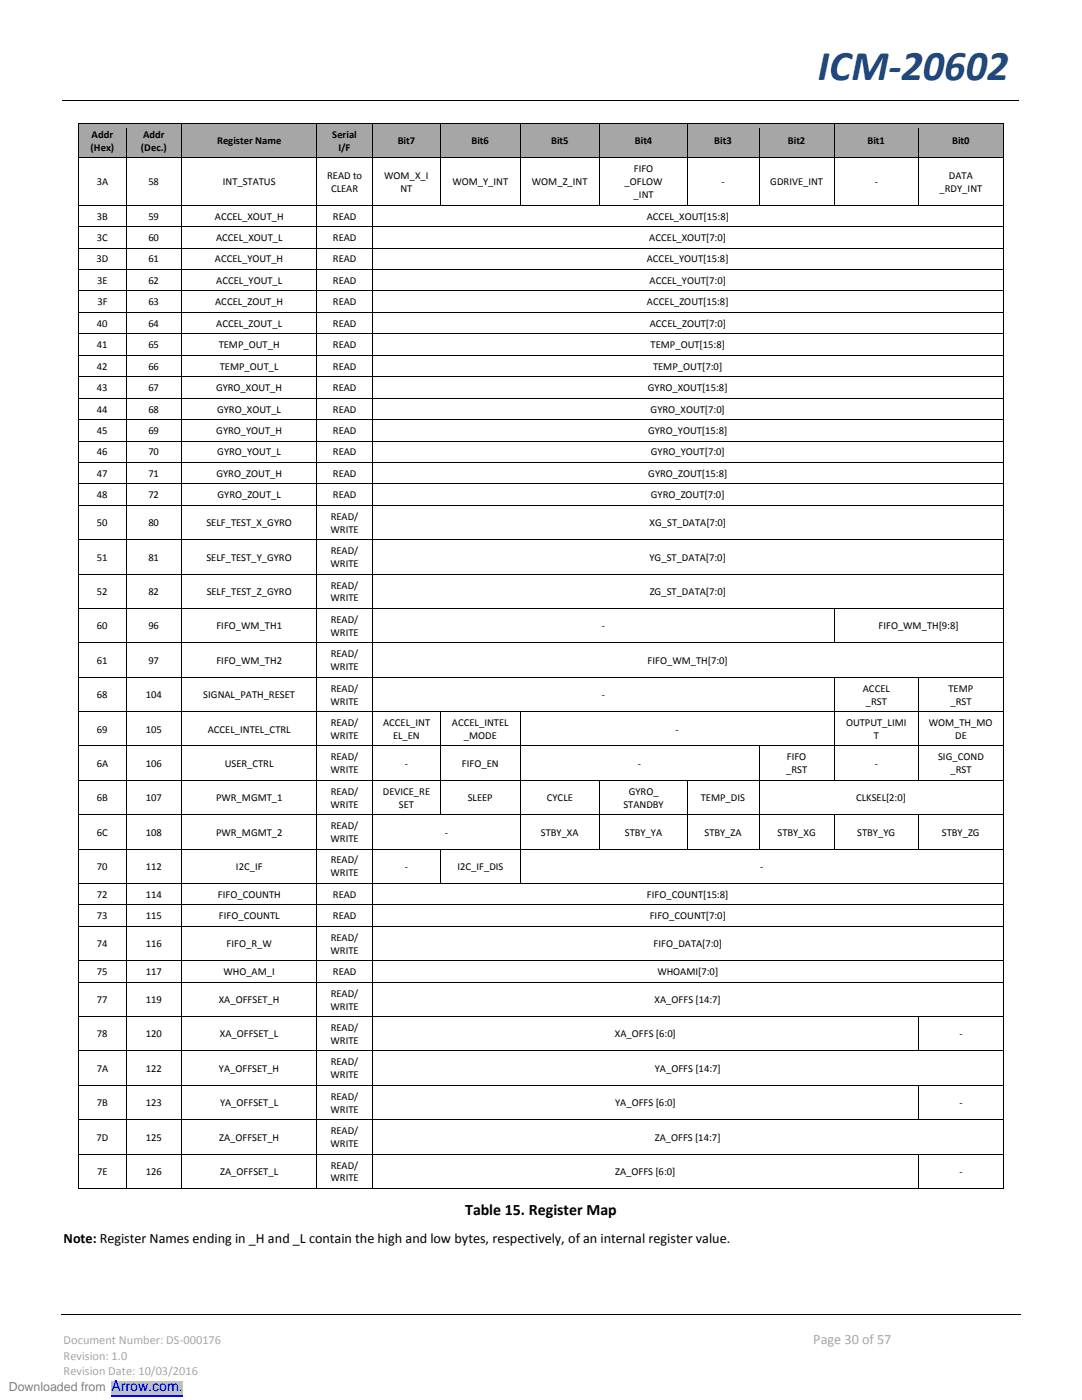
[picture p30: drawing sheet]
<svg xmlns="http://www.w3.org/2000/svg" width="216mm" height="279mm" viewBox="0 0 216 279" stroke-linecap="round" stroke-linejoin="round" font-family="sans-serif">
<defs><g id="words">
<text font-size="8.5" fill="#1f497d" x="163.2" y="16">ICM-20602</text>
<text font-size="3.2" x="92.8" y="242.4">Table 15. Register Map</text>
<text font-size="2.8" x="12.7" y="248.1">Note: Register Names ending in _H and _L contain the high and low bytes, respectively, of an internal register value.</text>
<text font-size="2.8" fill="#a6a6a6" x="162.3" y="268.3">Page 30 of 57</text>
<text font-size="2.8" fill="#00f" x="22.2" y="277.6">Arrow.com.</text>
<g font-size="2.5" fill="#a6a6a6">
<text x="12.7" y="268.3">Document Number: DS-000176</text>
<text x="12.7" y="271.4">Revision: 1.0</text>
<text x="12.7" y="274.4">Revision Date: 10/03/2016</text>
</g>
<text font-size="2.5" fill="#808080" x="1.8" y="277.6">Downloaded from</text>
<g font-size="2.1">
<text x="18.3" y="27.5">Addr</text>
<text x="28.5" y="27.5">Addr</text>
<text x="43.3" y="28.8">Register Name</text>
<text x="66.3" y="27.5">Serial</text>
<text x="79.4" y="28.8">Bit7</text>
<text x="94.1" y="28.8">Bit6</text>
<text x="110" y="28.8">Bit5</text>
<text x="126.7" y="28.8">Bit4</text>
<text x="142.5" y="28.8">Bit3</text>
<text x="157.2" y="28.8">Bit2</text>
<text x="173.1" y="28.8">Bit1</text>
<text x="190" y="28.8">Bit0</text>
<text x="18.1" y="30.1">(Hex)</text>
<text x="28.1" y="30.1">(Dec.)</text>
<text x="65.3" y="35.7">READ to</text>
<text x="67.5" y="30.1">I/F</text>
<text x="76.7" y="35.7">WOM_X_I</text>
<text x="126.5" y="34.4">FIFO</text>
<text x="189.3" y="35.7">DATA</text>
<text x="19.3" y="37">3A</text>
<text x="29.6" y="37">58</text>
<text x="44.5" y="37">INT_STATUS</text>
<text x="66" y="38.3">CLEAR</text>
<text x="79.9" y="38.3">NT</text>
<text x="90.3" y="37">WOM_Y_INT</text>
<text x="106.1" y="37">WOM_Z_INT</text>
<text x="124.6" y="37">_OFLOW</text>
<text x="126.4" y="39.5">_INT</text>
<text x="144" y="37">-</text>
<text x="153.7" y="37">GDRIVE_INT</text>
<text x="174.5" y="37">-</text>
<text x="187.5" y="38.3">_RDY_INT</text>
<text x="19.3" y="43.8">3B</text>
<text x="29.6" y="43.8">59</text>
<text x="42.9" y="43.8">ACCEL_XOUT_H</text>
<text x="66.4" y="43.8">READ</text>
<text x="129.1" y="43.8">ACCEL_XOUT[15:8]</text>
<text x="19.3" y="52.4">3D</text>
<text x="19.3" y="48.1">3C</text>
<text x="29.6" y="48.1">60</text>
<text x="29.6" y="52.4">61</text>
<text x="42.9" y="52.4">ACCEL_YOUT_H</text>
<text x="43.1" y="48.1">ACCEL_XOUT_L</text>
<text x="66.4" y="48.1">READ</text>
<text x="66.4" y="52.4">READ</text>
<text x="129.1" y="52.4">ACCEL_YOUT[15:8]</text>
<text x="129.6" y="48.1">ACCEL_XOUT[7:0]</text>
<text x="19.4" y="56.6">3E</text>
<text x="29.6" y="56.6">62</text>
<text x="43.1" y="56.6">ACCEL_YOUT_L</text>
<text x="66.4" y="56.6">READ</text>
<text x="129.6" y="56.6">ACCEL_YOUT[7:0]</text>
<text x="19.3" y="65.2">40</text>
<text x="19.4" y="60.9">3F</text>
<text x="29.6" y="60.9">63</text>
<text x="29.6" y="65.2">64</text>
<text x="42.9" y="60.9">ACCEL_ZOUT_H</text>
<text x="43.1" y="65.2">ACCEL_ZOUT_L</text>
<text x="66.4" y="60.9">READ</text>
<text x="66.4" y="65.2">READ</text>
<text x="129.1" y="60.9">ACCEL_ZOUT[15:8]</text>
<text x="129.6" y="65.2">ACCEL_ZOUT[7:0]</text>
<text x="19.3" y="69.5">41</text>
<text x="29.6" y="69.5">65</text>
<text x="43.7" y="69.5">TEMP_OUT_H</text>
<text x="66.4" y="69.5">READ</text>
<text x="129.8" y="69.5">TEMP_OUT[15:8]</text>
<text x="19.3" y="73.8">42</text>
<text x="29.6" y="73.8">66</text>
<text x="43.9" y="73.8">TEMP_OUT_L</text>
<text x="66.4" y="73.8">READ</text>
<text x="130.3" y="73.8">TEMP_OUT[7:0]</text>
<text x="19.3" y="78.1">43</text>
<text x="19.3" y="82.3">44</text>
<text x="29.6" y="78.1">67</text>
<text x="29.6" y="82.3">68</text>
<text x="43.1" y="78.1">GYRO_XOUT_H</text>
<text x="43.3" y="82.3">GYRO_XOUT_L</text>
<text x="66.4" y="78.1">READ</text>
<text x="66.4" y="82.3">READ</text>
<text x="129.3" y="78.1">GYRO_XOUT[15:8]</text>
<text x="129.8" y="82.3">GYRO_XOUT[7:0]</text>
<text x="19.3" y="86.6">45</text>
<text x="29.6" y="86.6">69</text>
<text x="43.1" y="86.6">GYRO_YOUT_H</text>
<text x="66.4" y="86.6">READ</text>
<text x="129.3" y="86.6">GYRO_YOUT[15:8]</text>
<text x="19.3" y="90.9">46</text>
<text x="19.3" y="95.2">47</text>
<text x="29.6" y="90.9">70</text>
<text x="29.6" y="95.2">71</text>
<text x="43.2" y="95.2">GYRO_ZOUT_H</text>
<text x="43.4" y="90.9">GYRO_YOUT_L</text>
<text x="66.4" y="90.9">READ</text>
<text x="66.4" y="95.2">READ</text>
<text x="129.4" y="95.2">GYRO_ZOUT[15:8]</text>
<text x="129.9" y="90.9">GYRO_YOUT[7:0]</text>
<text x="19.3" y="99.5">48</text>
<text x="29.6" y="99.5">72</text>
<text x="43.4" y="99.5">GYRO_ZOUT_L</text>
<text x="66.4" y="99.5">READ</text>
<text x="129.9" y="99.5">GYRO_ZOUT[7:0]</text>
<text x="19.3" y="105">50</text>
<text x="29.6" y="105">80</text>
<text x="41.2" y="105">SELF_TEST_X_GYRO</text>
<text x="66" y="106.3">WRITE</text>
<text x="66" y="103.7">READ/</text>
<text x="129.6" y="105">XG_ST_DATA[7:0]</text>
<text x="19.3" y="111.9">51</text>
<text x="29.6" y="111.9">81</text>
<text x="41.2" y="111.9">SELF_TEST_Y_GYRO</text>
<text x="66" y="113.2">WRITE</text>
<text x="66" y="110.6">READ/</text>
<text x="129.6" y="111.9">YG_ST_DATA[7:0]</text>
<text x="19.3" y="118.7">52</text>
<text x="29.6" y="118.7">82</text>
<text x="41.2" y="118.7">SELF_TEST_Z_GYRO</text>
<text x="66" y="117.5">READ/</text>
<text x="129.6" y="118.7">ZG_ST_DATA[7:0]</text>
<text x="19.3" y="125.6">60</text>
<text x="29.6" y="125.6">96</text>
<text x="43.2" y="125.6">FIFO_WM_TH1</text>
<text x="66" y="120">WRITE</text>
<text x="66" y="124.3">READ/</text>
<text x="120.1" y="125.6">-</text>
<text x="175.3" y="125.6">FIFO_WM_TH[9:8]</text>
<text x="66" y="126.9">WRITE</text>
<text x="66" y="131.2">READ/</text>
<text x="19.3" y="132.5">61</text>
<text x="29.6" y="132.5">97</text>
<text x="43.2" y="132.5">FIFO_WM_TH2</text>
<text x="66" y="133.7">WRITE</text>
<text x="129.2" y="132.5">FIFO_WM_TH[7:0]</text>
<text x="19.3" y="139.3">68</text>
<text x="29.1" y="139.3">104</text>
<text x="40.6" y="139.3">SIGNAL_PATH_RESET</text>
<text x="66" y="140.6">WRITE</text>
<text x="66" y="138">READ/</text>
<text x="120.1" y="139.3">-</text>
<text x="172.2" y="138">ACCEL</text>
<text x="172.8" y="140.6">_RST</text>
<text x="189.3" y="138">TEMP</text>
<text x="189.6" y="140.6">_RST</text>
<text x="19.3" y="146.2">69</text>
<text x="29.1" y="146.2">105</text>
<text x="41.5" y="146.2">ACCEL_INTEL_CTRL</text>
<text x="66" y="147.5">WRITE</text>
<text x="66" y="144.9">READ/</text>
<text x="76.4" y="144.9">ACCEL_INT</text>
<text x="78.4" y="147.5">EL_EN</text>
<text x="90.2" y="144.9">ACCEL_INTEL</text>
<text x="92.6" y="147.5">_MODE</text>
<text x="134.8" y="146.2">-</text>
<text x="168.8" y="144.9">OUTPUT_LIMI</text>
<text x="174.4" y="147.5">T</text>
<text x="185.3" y="144.9">WOM_TH_MO</text>
<text x="190.6" y="147.5">DE</text>
<text x="19.3" y="153.1">6A</text>
<text x="29.1" y="153.1">106</text>
<text x="44.8" y="153.1">USER_CTRL</text>
<text x="66" y="154.3">WRITE</text>
<text x="66" y="151.7">READ/</text>
<text x="80.8" y="153.1">-</text>
<text x="92.2" y="153.1">FIFO_EN</text>
<text x="127.3" y="153.1">-</text>
<text x="156.9" y="154.3">_RST</text>
<text x="157" y="151.7">FIFO</text>
<text x="174.5" y="153.1">-</text>
<text x="187.2" y="151.7">SIG_COND</text>
<text x="189.6" y="154.3">_RST</text>
<text x="19.3" y="159.9">6B</text>
<text x="29.1" y="159.9">107</text>
<text x="43.1" y="159.9">PWR_MGMT_1</text>
<text x="66" y="161.2">WRITE</text>
<text x="66" y="158.6">READ/</text>
<text x="76.4" y="158.6">DEVICE_RE</text>
<text x="79.6" y="161.2">SET</text>
<text x="93.3" y="159.9">SLEEP</text>
<text x="109.1" y="159.9">CYCLE</text>
<text x="124.4" y="161.2">STANDBY</text>
<text x="125.5" y="158.6">GYRO_</text>
<text x="139.9" y="159.9">TEMP_DIS</text>
<text x="170.8" y="159.9">CLKSEL[2:0]</text>
<text x="19.3" y="166.8">6C</text>
<text x="29.1" y="166.8">108</text>
<text x="43.1" y="166.8">PWR_MGMT_2</text>
<text x="66" y="165.5">READ/</text>
<text x="88.7" y="166.8">-</text>
<text x="107.9" y="166.8">STBY_XA</text>
<text x="124.7" y="166.8">STBY_YA</text>
<text x="140.6" y="166.8">STBY_ZA</text>
<text x="155.1" y="166.8">STBY_XG</text>
<text x="171.1" y="166.8">STBY_YG</text>
<text x="188" y="166.8">STBY_ZG</text>
<text x="19.3" y="173.6">70</text>
<text x="29.1" y="173.6">112</text>
<text x="47.1" y="173.6">I2C_IF</text>
<text x="66" y="168">WRITE</text>
<text x="66" y="172.3">READ/</text>
<text x="80.8" y="173.6">-</text>
<text x="91.3" y="173.6">I2C_IF_DIS</text>
<text x="151.7" y="173.6">-</text>
<text x="19.3" y="179.2">72</text>
<text x="29.1" y="179.2">114</text>
<text x="43.5" y="179.2">FIFO_COUNTH</text>
<text x="66" y="174.9">WRITE</text>
<text x="66.4" y="179.2">READ</text>
<text x="129.1" y="179.2">FIFO_COUNT[15:8]</text>
<text x="19.3" y="183.5">73</text>
<text x="29.1" y="183.5">115</text>
<text x="43.7" y="183.5">FIFO_COUNTL</text>
<text x="66.4" y="183.5">READ</text>
<text x="129.6" y="183.5">FIFO_COUNT[7:0]</text>
<text x="19.3" y="189">74</text>
<text x="29.1" y="189">116</text>
<text x="45.2" y="189">FIFO_R_W</text>
<text x="66" y="190.4">WRITE</text>
<text x="66" y="187.8">READ/</text>
<text x="130.4" y="189">FIFO_DATA[7:0]</text>
<text x="19.3" y="194.6">75</text>
<text x="29.1" y="194.6">117</text>
<text x="44.6" y="194.6">WHO_AM_I</text>
<text x="66.4" y="194.6">READ</text>
<text x="131.2" y="194.6">WHOAMI[7:0]</text>
<text x="19.3" y="200.2">77</text>
<text x="29.1" y="200.2">119</text>
<text x="43.7" y="200.2">XA_OFFSET_H</text>
<text x="66" y="201.5">WRITE</text>
<text x="66" y="198.9">READ/</text>
<text x="130.6" y="200.2">XA_OFFS [14:7]</text>
<text x="19.3" y="207">78</text>
<text x="29.1" y="207">120</text>
<text x="43.9" y="207">XA_OFFSET_L</text>
<text x="66" y="208.3">WRITE</text>
<text x="66" y="205.8">READ/</text>
<text x="122.7" y="207">XA_OFFS [6:0]</text>
<text x="191.4" y="207">-</text>
<text x="19.3" y="213.9">7A</text>
<text x="29.1" y="213.9">122</text>
<text x="43.7" y="213.9">YA_OFFSET_H</text>
<text x="66" y="215.2">WRITE</text>
<text x="66" y="212.6">READ/</text>
<text x="130.7" y="213.9">YA_OFFS [14:7]</text>
<text x="19.3" y="220.8">7B</text>
<text x="29.1" y="220.8">123</text>
<text x="43.9" y="220.8">YA_OFFSET_L</text>
<text x="66" y="219.5">READ/</text>
<text x="122.7" y="220.8">YA_OFFS [6:0]</text>
<text x="191.4" y="220.8">-</text>
<text x="19.3" y="227.6">7D</text>
<text x="29.1" y="227.6">125</text>
<text x="43.7" y="227.6">ZA_OFFSET_H</text>
<text x="66" y="222.1">WRITE</text>
<text x="66" y="226.3">READ/</text>
<text x="130.7" y="227.6">ZA_OFFS [14:7]</text>
<text x="66" y="228.9">WRITE</text>
<text x="66" y="233.2">READ/</text>
<text x="19.4" y="234.5">7E</text>
<text x="29.1" y="234.5">126</text>
<text x="43.9" y="234.5">ZA_OFFSET_L</text>
<text x="66" y="235.8">WRITE</text>
<text x="122.7" y="234.5">ZA_OFFS [6:0]</text>
<text x="191.4" y="234.5">-</text>
</g>
</g></defs>
<path d="M12.4 20.2h190.8M12.2 262.4h191.5" fill="none" stroke="#000" stroke-width=".2"/>
<path d="M60.2 20.1h.1v.1h-.1z" fill-rule="evenodd" fill="#000"/>
<g fill="#a6a6a6">
<path d="M15.8 24.7h9.3v6.7h-9.3z" fill-rule="evenodd"/>
<path d="M17.8 25.5h5.3v2.6h-5.3z" fill-rule="evenodd"/>
<path d="M17.8 28.1h5.3v2.6h-5.3z" fill-rule="evenodd"/>
<path d="M25.2 24.7h11v6.7h-11z" fill-rule="evenodd"/>
<path d="M27.2 25.5h7v2.6h-7z" fill-rule="evenodd"/>
<path d="M27.2 28.1h7v2.6h-7z" fill-rule="evenodd"/>
<path d="M36.3 24.7h26.8v6.7h-26.8z" fill-rule="evenodd"/>
<path d="M38.3 26.8h22.9v2.6h-22.9z" fill-rule="evenodd"/>
<path d="M63.3 24.7h11v6.7h-11z" fill-rule="evenodd"/>
<path d="M65.2 25.5h7.1v2.6h-7.1z" fill-rule="evenodd"/>
<path d="M65.2 28.1h7.1v2.6h-7.1z" fill-rule="evenodd"/>
<path d="M74.4 24.7h13.4v6.7h-13.4z" fill-rule="evenodd"/>
<path d="M76.4 26.8h9.5v2.6h-9.5z" fill-rule="evenodd"/>
<path d="M88 24.7h15.7v6.7h-15.7z" fill-rule="evenodd"/>
<path d="M89.9 26.8h11.9v2.6h-11.9z" fill-rule="evenodd"/>
<path d="M103.9 24.7h15.7v6.7h-15.7z" fill-rule="evenodd"/>
<path d="M105.8 26.8h11.9v2.6h-11.9z" fill-rule="evenodd"/>
<path d="M119.8 24.7h17.3v6.7h-17.3z" fill-rule="evenodd"/>
<path d="M121.7 26.8h13.4v2.6h-13.4z" fill-rule="evenodd"/>
<path d="M137.2 24.7h14.2v6.7h-14.2z" fill-rule="evenodd"/>
<path d="M139.2 26.8h10.2v2.6h-10.2z" fill-rule="evenodd"/>
<path d="M151.5 24.7h14.9v6.7h-14.9z" fill-rule="evenodd"/>
<path d="M153.5 26.8h11v2.6h-11z" fill-rule="evenodd"/>
<path d="M166.6 24.7h16.6v6.7h-16.6z" fill-rule="evenodd"/>
<path d="M168.5 26.8h12.7v2.6h-12.7z" fill-rule="evenodd"/>
<path d="M183.3 24.7h16.8v6.7h-16.8z" fill-rule="evenodd"/>
<path d="M185.3 26.8h12.9v2.6h-12.9z" fill-rule="evenodd"/>
</g>
<g fill="#000">
<path d="M15.7 24.6h.1v.9h-.1z" fill-rule="evenodd"/>
<path d="M15.7 24.6h.1v.1h-.1z" fill-rule="evenodd"/>
</g>
<path d="M15.8 24.6h9.3" fill="none" stroke="#000" stroke-width=".2"/>
<path d="M15.8 24.7h9.3v.8h-9.3z" fill-rule="evenodd" fill="#a6a6a6"/>
<g fill="#000">
<path d="M25.1 24.7h.1v.8h-.1z" fill-rule="evenodd"/>
<path d="M25.1 24.6h.1v.1h-.1z" fill-rule="evenodd"/>
</g>
<path d="M25.2 24.6h11" fill="none" stroke="#000" stroke-width=".2"/>
<path d="M25.2 24.7h11v.8h-11z" fill-rule="evenodd" fill="#a6a6a6"/>
<g fill="#000">
<path d="M36.2 24.7h.1v.8h-.1z" fill-rule="evenodd"/>
<path d="M36.2 24.6h.1v.1h-.1z" fill-rule="evenodd"/>
</g>
<path d="M36.3 24.6h26.9" fill="none" stroke="#000" stroke-width=".2"/>
<path d="M36.3 24.7h26.9v.8h-26.9z" fill-rule="evenodd" fill="#a6a6a6"/>
<g fill="#000">
<path d="M63.2 24.7h.1v.8h-.1z" fill-rule="evenodd"/>
<path d="M63.2 24.6h.1v.1h-.1z" fill-rule="evenodd"/>
</g>
<path d="M63.3 24.6h11" fill="none" stroke="#000" stroke-width=".2"/>
<path d="M63.3 24.7h11v.8h-11z" fill-rule="evenodd" fill="#a6a6a6"/>
<g fill="#000">
<path d="M74.3 24.7h.1v.8h-.1z" fill-rule="evenodd"/>
<path d="M74.3 24.6h.1v.1h-.1z" fill-rule="evenodd"/>
</g>
<path d="M74.4 24.6h13.4" fill="none" stroke="#000" stroke-width=".2"/>
<path d="M74.4 24.7h13.4v.8h-13.4z" fill-rule="evenodd" fill="#a6a6a6"/>
<g fill="#000">
<path d="M87.8 24.7h.2v.8h-.2z" fill-rule="evenodd"/>
<path d="M87.8 24.6h.2v.1h-.2z" fill-rule="evenodd"/>
</g>
<path d="M88 24.6h15.7" fill="none" stroke="#000" stroke-width=".2"/>
<path d="M88 24.7h15.7v.8h-15.7z" fill-rule="evenodd" fill="#a6a6a6"/>
<g fill="#000">
<path d="M103.7 24.7h.2v.8h-.2z" fill-rule="evenodd"/>
<path d="M103.7 24.6h.2v.1h-.2z" fill-rule="evenodd"/>
</g>
<path d="M103.9 24.6h15.7" fill="none" stroke="#000" stroke-width=".2"/>
<path d="M103.9 24.7h15.7v.8h-15.7z" fill-rule="evenodd" fill="#a6a6a6"/>
<g fill="#000">
<path d="M119.6 24.7h.2v.8h-.2z" fill-rule="evenodd"/>
<path d="M119.6 24.6h.2v.1h-.2z" fill-rule="evenodd"/>
</g>
<path d="M119.8 24.6h17.3" fill="none" stroke="#000" stroke-width=".2"/>
<path d="M119.8 24.7h17.3v.8h-17.3z" fill-rule="evenodd" fill="#a6a6a6"/>
<g fill="#000">
<path d="M137.1 24.7h.2v.8h-.2z" fill-rule="evenodd"/>
<path d="M137.1 24.6h.2v.1h-.2z" fill-rule="evenodd"/>
</g>
<path d="M137.3 24.6h14.1" fill="none" stroke="#000" stroke-width=".2"/>
<path d="M137.3 24.7h14.1v.8h-14.1z" fill-rule="evenodd" fill="#a6a6a6"/>
<g fill="#000">
<path d="M151.4 24.7h.2v.8h-.2z" fill-rule="evenodd"/>
<path d="M151.4 24.6h.2v.1h-.2z" fill-rule="evenodd"/>
</g>
<path d="M151.6 24.6h14.8" fill="none" stroke="#000" stroke-width=".2"/>
<path d="M151.6 24.7h14.8v.8h-14.8z" fill-rule="evenodd" fill="#a6a6a6"/>
<g fill="#000">
<path d="M166.4 24.7h.2v.8h-.2z" fill-rule="evenodd"/>
<path d="M166.4 24.6h.2v.1h-.2z" fill-rule="evenodd"/>
</g>
<path d="M166.6 24.6h16.6" fill="none" stroke="#000" stroke-width=".2"/>
<path d="M166.6 24.7h16.6v.8h-16.6z" fill-rule="evenodd" fill="#a6a6a6"/>
<g fill="#000">
<path d="M183.2 24.7h.1v.8h-.1z" fill-rule="evenodd"/>
<path d="M183.2 24.6h.1v.1h-.1z" fill-rule="evenodd"/>
</g>
<path d="M183.3 24.6h16.8" fill="none" stroke="#000" stroke-width=".2"/>
<path d="M183.3 24.7h16.8v.8h-16.8z" fill-rule="evenodd" fill="#a6a6a6"/>
<g fill="#000">
<path d="M200.1 24.6h.2v.9h-.2z" fill-rule="evenodd"/>
<path d="M200.1 24.6h.2v.1h-.2z" fill-rule="evenodd"/>
</g>
<path d="M15.7 30.7h9.5v.7h-9.5z" fill-rule="evenodd" fill="#a6a6a6"/>
<path d="M15.7 25.5v5.9" fill="none" stroke="#000" stroke-width=".2"/>
<path d="M25.2 30.7h11v.7h-11z" fill-rule="evenodd" fill="#a6a6a6"/>
<path d="M25.2 25.5v5.9" fill="none" stroke="#000" stroke-width=".2"/>
<path d="M36.2 30.7h27.1v.7h-27.1z" fill-rule="evenodd" fill="#a6a6a6"/>
<path d="M36.2 25.5v5.9" fill="none" stroke="#000" stroke-width=".2"/>
<path d="M63.3 30.7h11.1v.7h-11.1z" fill-rule="evenodd" fill="#a6a6a6"/>
<path d="M63.3 25.5v5.9" fill="none" stroke="#000" stroke-width=".2"/>
<path d="M74.4 30.7h13.5v.7h-13.5z" fill-rule="evenodd" fill="#a6a6a6"/>
<path d="M74.4 25.5v5.9" fill="none" stroke="#000" stroke-width=".2"/>
<path d="M87.9 30.7h15.9v.7h-15.9z" fill-rule="evenodd" fill="#a6a6a6"/>
<path d="M87.9 25.5v5.9" fill="none" stroke="#000" stroke-width=".2"/>
<path d="M103.8 30.7h15.9v.7h-15.9z" fill-rule="evenodd" fill="#a6a6a6"/>
<path d="M103.8 25.5v5.9" fill="none" stroke="#000" stroke-width=".2"/>
<path d="M119.7 30.7h17.5v.7h-17.5z" fill-rule="evenodd" fill="#a6a6a6"/>
<path d="M119.7 25.5v5.9" fill="none" stroke="#000" stroke-width=".2"/>
<path d="M137.2 30.7h14.3v.7h-14.3z" fill-rule="evenodd" fill="#a6a6a6"/>
<path d="M137.2 25.5v5.9" fill="none" stroke="#000" stroke-width=".2"/>
<path d="M151.5 30.7h15v.7h-15z" fill-rule="evenodd" fill="#a6a6a6"/>
<path d="M151.5 25.5v5.9" fill="none" stroke="#000" stroke-width=".2"/>
<path d="M166.5 30.7h16.8v.7h-16.8z" fill-rule="evenodd" fill="#a6a6a6"/>
<path d="M166.5 25.5v5.9" fill="none" stroke="#000" stroke-width=".2"/>
<path d="M183.3 30.7h16.9v.7h-16.9z" fill-rule="evenodd" fill="#a6a6a6"/>
<g fill="none" stroke="#000" stroke-width=".2">
<path d="M15.7 32.3v8.6M15.8 31.5h9.3M25.2 32.3v8.6M25.2 31.5h11M36.2 32.3v8.6M36.3 31.5h26.9M63.3 32.3v8.6M63.3 31.5h11M74.4 32.3v8.6M74.4 31.5h13.4M87.9 32.3v8.6M88 31.5h15.7"/>
<path d="M103.8 32.3v8.6M103.9 31.5h15.7M119.7 32.3v8.6M119.8 31.5h17.3M137.2 32.3v8.6M137.3 31.5h14.1M151.5 32.3v8.6M151.6 31.5h14.8M166.5 32.3v8.6M166.6 31.5h16.6M183.3 25.5v5.9M183.3 32.3v8.6"/>
<path d="M183.3 31.5h16.8M200.2 25.5v5.9M200.2 32.3v8.6M15.7 41.8v3.3M15.7 46.1v3.3M15.7 50.3v3.4M15.7 54.6v3.4M15.7 58.9v3.3M15.8 40.9h9.3M15.8 45.2h9.3M15.8 49.5h9.3M15.8 53.8h9.3"/>
<path d="M15.8 58h9.3M25.2 41.8v3.3M25.2 46.1v3.3M25.2 50.3v3.4M25.2 54.6v3.4M25.2 58.9v3.3M25.2 40.9h11M25.2 45.2h11M25.2 49.5h11M25.2 53.8h11M25.2 58h11M36.2 41.8v3.3"/>
<path d="M36.2 46.1v3.3M36.2 50.3v3.4M36.2 54.6v3.4M36.2 58.9v3.3M36.3 40.9h26.9M36.3 45.2h26.9M36.3 49.5h26.9M36.3 53.8h26.9M36.3 58h26.9M63.3 41.8v3.3M63.3 46.1v3.3M63.3 50.3v3.4"/>
<path d="M63.3 54.6v3.4M63.3 58.9v3.3M63.3 40.9h11M63.3 45.2h11M63.3 49.5h11M63.3 53.8h11M63.3 58h11M74.4 41.8v3.3M74.4 46.1v3.3M74.4 50.3v3.4M74.4 54.6v3.4M74.4 58.9v3.3"/>
<path d="M74.4 40.9h13.4M74.4 45.2h125.7M74.4 49.5h125.7M74.4 53.8h125.7M74.4 58h125.7M88 40.9h15.7M103.9 40.9h15.7M119.8 40.9h17.3M137.3 40.9h14.1M151.6 40.9h14.8M166.6 40.9h16.6M183.3 40.9h16.8"/>
<path d="M200.2 41.8v3.3M200.2 46.1v3.3M200.2 50.3v3.4M200.2 54.6v3.4M200.2 58.9v3.3M15.7 63.2v3.3M15.7 67.4v3.4M15.7 71.7v3.4M15.7 76v3.4M15.8 62.3h9.3M15.8 66.6h9.3M15.8 70.9h9.3"/>
<path d="M15.8 75.1h9.3M15.8 79.5h9.3M25.2 63.2v3.3M25.2 67.4v3.4M25.2 71.7v3.4M25.2 76v3.4M25.2 62.3h11M25.2 66.6h11M25.2 70.9h11M25.2 75.1h11M25.2 79.5h11M36.2 63.2v3.3"/>
<path d="M36.2 67.4v3.4M36.2 71.7v3.4M36.2 76v3.4M36.3 62.3h26.9M36.3 66.6h26.9M36.3 70.9h26.9M36.3 75.1h26.9M36.3 79.5h26.9M63.3 63.2v3.3M63.3 67.4v3.4M63.3 71.7v3.4M63.3 76v3.4"/>
<path d="M63.3 62.3h11M63.3 66.6h11M63.3 70.9h11M63.3 75.1h11M63.3 79.5h11M74.4 63.2v3.3M74.4 67.4v3.4M74.4 71.7v3.4M74.4 76v3.4M74.4 62.3h125.7M74.4 66.6h125.7M74.4 70.9h125.7"/>
<path d="M74.4 75.1h125.7M74.4 79.5h125.7M200.2 63.2v3.3M200.2 67.4v3.4M200.2 71.7v3.4M200.2 76v3.4M15.7 80.3v3.4M15.7 84.6v3.3M15.7 88.9v3.3M15.7 93.2v3.3M15.7 97.4v3.4M15.8 83.7h9.3"/>
<path d="M15.8 88h9.3M15.8 92.3h9.3M15.8 96.6h9.3M25.2 80.3v3.4M25.2 84.6v3.3M25.2 88.9v3.3M25.2 93.2v3.3M25.2 97.4v3.4M25.2 83.7h11M25.2 88h11M25.2 92.3h11M25.2 96.6h11"/>
<path d="M36.2 80.3v3.4M36.2 84.6v3.3M36.2 88.9v3.3M36.2 93.2v3.3M36.2 97.4v3.4M36.3 83.7h26.9M36.3 88h26.9M36.3 92.3h26.9M36.3 96.6h26.9M63.3 80.3v3.4M63.3 84.6v3.3M63.3 88.9v3.3"/>
<path d="M63.3 93.2v3.3M63.3 97.4v3.4M63.3 83.7h11M63.3 88h11M63.3 92.3h11M63.3 96.6h11M74.4 80.3v3.4M74.4 84.6v3.3M74.4 88.9v3.3M74.4 93.2v3.3M74.4 97.4v3.4M74.4 83.7h125.7"/>
<path d="M74.4 88h125.7M74.4 92.3h125.7M74.4 96.6h125.7M200.2 80.3v3.4M200.2 84.6v3.3M200.2 88.9v3.3M200.2 93.2v3.3M200.2 97.4v3.4M15.7 101.7v5.9M15.7 108.6v5.9M15.7 115.4v5.9M15.8 100.9h9.3"/>
<path d="M15.8 107.7h9.3M15.8 114.6h9.3M25.2 101.7v5.9M25.2 108.6v5.9M25.2 115.4v5.9M25.2 100.9h11M25.2 107.7h11M25.2 114.6h11M36.2 101.7v5.9M36.2 108.6v5.9M36.2 115.4v5.9M36.3 100.9h26.9"/>
<path d="M36.3 107.7h26.9M36.3 114.6h26.9M63.3 101.7v5.9M63.3 108.6v5.9M63.3 115.4v5.9M63.3 100.9h11M63.3 107.7h11M63.3 114.6h11M74.4 101.7v5.9M74.4 108.6v5.9M74.4 115.4v5.9M74.4 100.9h125.7"/>
<path d="M74.4 107.7h125.7M74.4 114.6h125.7M200.2 101.7v5.9M200.2 108.6v5.9M200.2 115.4v5.9M15.7 122.3v5.9M15.7 129.1v6M15.7 136v5.9M15.8 121.4h9.3M15.8 128.3h9.3M15.8 135.1h9.3M25.2 122.3v5.9"/>
<path d="M25.2 129.1v6M25.2 136v5.9M25.2 121.4h11M25.2 128.3h11M25.2 135.1h11M36.2 122.3v5.9M36.2 129.1v6M36.2 136v5.9M36.3 121.4h26.9M36.3 128.3h26.9M36.3 135.1h26.9M63.3 122.3v5.9"/>
<path d="M63.3 129.1v6M63.3 136v5.9M63.3 121.4h11M63.3 128.3h11M63.3 135.1h11M74.4 122.3v5.9M74.4 129.1v6M74.4 136v5.9M74.4 121.4h92M74.4 128.3h92M74.4 135.1h92M166.5 122.3v5.9"/>
<path d="M166.5 136v5.9M166.6 121.4h33.5M166.6 128.3h33.5M166.6 135.1h16.6M183.3 136v5.9M183.3 135.1h16.8M200.2 122.3v5.9M200.2 129.1v6M200.2 136v5.9M15.7 142.9v5.9M15.7 149.7v5.9M15.7 156.6v5.9"/>
<path d="M15.8 142h9.3M15.8 148.9h9.3M15.8 155.7h9.3M25.2 142.9v5.9M25.2 149.7v5.9M25.2 156.6v5.9M25.2 142h11M25.2 148.9h11M25.2 155.7h11M36.2 142.9v5.9M36.2 149.7v5.9M36.2 156.6v5.9"/>
<path d="M36.3 142h26.9M36.3 148.9h26.9M36.3 155.7h26.9M63.3 142.9v5.9M63.3 149.7v5.9M63.3 156.6v5.9M63.3 142h11M63.3 148.9h11M63.3 155.7h11M74.4 142.9v5.9M74.4 149.7v5.9M74.4 156.6v5.9"/>
<path d="M74.4 142h13.4M74.4 148.9h13.4M74.4 155.7h13.4M87.9 142.9v5.9M87.9 149.7v5.9M87.9 156.6v5.9M88 142h15.7M88 148.9h15.7M88 155.7h15.7M103.8 142.9v5.9M103.8 149.7v5.9M103.8 156.6v5.9"/>
<path d="M103.9 142h62.5M103.9 148.9h47.5M103.9 155.7h15.7M119.7 156.6v5.9M119.8 155.7h17.3M137.2 156.6v5.9M137.3 155.7h14.1M151.5 149.7v5.9M151.5 156.6v5.9M151.6 148.9h14.8M151.6 155.7h14.8M166.5 142.9v5.9"/>
<path d="M166.5 149.7v5.9M166.6 142h16.6M166.6 148.9h16.6M166.6 155.7h16.6M183.3 142.9v5.9M183.3 149.7v5.9M183.3 142h16.8M183.3 148.9h16.8M183.3 155.7h16.8M200.2 142.9v5.9M200.2 149.7v5.9M200.2 156.6v5.9"/>
<path d="M15.7 163.4v6M15.7 170.3v5.9M15.7 177.1v3.4M15.8 162.6h9.3M15.8 169.4h9.3M15.8 176.3h9.3M25.2 163.4v6M25.2 170.3v5.9M25.2 177.1v3.4M25.2 162.6h11M25.2 169.4h11M25.2 176.3h11"/>
<path d="M36.2 163.4v6M36.2 170.3v5.9M36.2 177.1v3.4M36.3 162.6h26.9M36.3 169.4h26.9M36.3 176.3h26.9M63.3 163.4v6M63.3 170.3v5.9M63.3 177.1v3.4M63.3 162.6h11M63.3 169.4h11M63.3 176.3h11"/>
<path d="M74.4 163.4v6M74.4 170.3v5.9M74.4 177.1v3.4M74.4 162.6h13.4M74.4 169.4h13.4M74.4 176.3h13.4M87.9 170.3v5.9M88 162.6h15.7M88 169.4h15.7M88 176.3h15.7M103.8 163.4v6M103.8 170.3v5.9"/>
<path d="M103.9 162.6h15.7M103.9 169.4h15.7M103.9 176.3h96.2M119.7 163.4v6M119.8 162.6h17.3M119.8 169.4h17.3M137.2 163.4v6M137.3 162.6h14.1M137.3 169.4h14.1M151.5 163.4v6M151.6 162.6h14.8M151.6 169.4h14.8"/>
<path d="M166.5 163.4v6M166.6 162.6h16.6M166.6 169.4h16.6M183.3 163.4v6M183.3 162.6h16.8M183.3 169.4h16.8M200.2 163.4v6M200.2 170.3v5.9M200.2 177.1v3.4M15.7 181.4v3.4M15.7 185.7v6M15.7 192.6v3.3"/>
<path d="M15.7 196.9v5.9M15.8 180.6h9.3M15.8 184.9h9.3M15.8 191.8h9.3M15.8 196h9.3M25.2 181.4v3.4M25.2 185.7v6M25.2 192.6v3.3M25.2 196.9v5.9M25.2 180.6h11M25.2 184.9h11M25.2 191.8h11"/>
<path d="M25.2 196h11M36.2 181.4v3.4M36.2 185.7v6M36.2 192.6v3.3M36.2 196.9v5.9M36.3 180.6h26.9M36.3 184.9h26.9M36.3 191.8h26.9M36.3 196h26.9M63.3 181.4v3.4M63.3 185.7v6M63.3 192.6v3.3"/>
<path d="M63.3 196.9v5.9M63.3 180.6h11M63.3 184.9h11M63.3 191.8h11M63.3 196h11M74.4 181.4v3.4M74.4 185.7v6M74.4 192.6v3.3M74.4 196.9v5.9M74.4 180.6h125.7M74.4 184.9h125.7M74.4 191.8h125.7"/>
<path d="M74.4 196h125.7M200.2 181.4v3.4M200.2 185.7v6M200.2 192.6v3.3M200.2 196.9v5.9M15.7 203.7v6M15.7 210.6v5.9M15.7 217.5v5.9M15.8 202.9h9.3M15.8 209.7h9.3M15.8 216.6h9.3M25.2 203.7v6"/>
<path d="M25.2 210.6v5.9M25.2 217.5v5.9M25.2 202.9h11M25.2 209.7h11M25.2 216.6h11M36.2 203.7v6M36.2 210.6v5.9M36.2 217.5v5.9M36.3 202.9h26.9M36.3 209.7h26.9M36.3 216.6h26.9M63.3 203.7v6"/>
<path d="M63.3 210.6v5.9M63.3 217.5v5.9M63.3 202.9h11M63.3 209.7h11M63.3 216.6h11M74.4 203.7v6M74.4 210.6v5.9M74.4 217.5v5.9M74.4 202.9h108.8M74.4 209.7h108.8M74.4 216.6h108.8M183.3 203.7v6"/>
<path d="M183.3 217.5v5.9M183.3 202.9h16.8M183.3 209.7h16.8M183.3 216.6h16.8M200.2 203.7v6M200.2 210.6v5.9M200.2 217.5v5.9M15.7 224.3v5.9M15.7 231.2v5.9M15.8 223.5h9.3M15.8 230.3h9.3M15.8 237.2h9.3"/>
<path d="M25.2 224.3v5.9M25.2 231.2v5.9M25.2 223.5h11M25.2 230.3h11M25.2 237.2h11M36.2 224.3v5.9M36.2 231.2v5.9M36.3 223.5h26.9M36.3 230.3h26.9M36.3 237.2h26.9M63.3 224.3v5.9M63.3 231.2v5.9"/>
<path d="M63.3 223.5h11M63.3 230.3h11M63.3 237.2h11M74.4 224.3v5.9M74.4 231.2v5.9M74.4 223.5h108.8M74.4 230.3h108.8M74.4 237.2h108.8M183.3 231.2v5.9M183.3 223.5h16.8M183.3 230.3h16.8M183.3 237.2h16.8"/>
<path d="M200.2 224.3v5.9M200.2 231.2v5.9"/>
</g>
<g fill="#000">
<path d="M15.7 31.4h.1v.9h-.1z" fill-rule="evenodd"/>
<path d="M25.1 31.4h.1v.9h-.1z" fill-rule="evenodd"/>
<path d="M36.2 31.4h.1v.9h-.1z" fill-rule="evenodd"/>
<path d="M63.2 31.4h.1v.9h-.1z" fill-rule="evenodd"/>
<path d="M74.3 31.4h.1v.9h-.1z" fill-rule="evenodd"/>
<path d="M87.8 31.4h.2v.9h-.2z" fill-rule="evenodd"/>
<path d="M103.7 31.4h.2v.9h-.2z" fill-rule="evenodd"/>
<path d="M119.6 31.4h.2v.9h-.2z" fill-rule="evenodd"/>
<path d="M137.1 31.4h.2v.9h-.2z" fill-rule="evenodd"/>
<path d="M151.4 31.4h.2v.9h-.2z" fill-rule="evenodd"/>
<path d="M166.4 31.4h.2v.9h-.2z" fill-rule="evenodd"/>
<path d="M183.2 31.4h.1v.9h-.1z" fill-rule="evenodd"/>
<path d="M200.1 31.4h.2v.9h-.2z" fill-rule="evenodd"/>
<path d="M15.7 40.9h.1v.9h-.1z" fill-rule="evenodd"/>
<path d="M15.7 45.1h.1v1h-.1z" fill-rule="evenodd"/>
<path d="M15.7 49.4h.1v.9h-.1z" fill-rule="evenodd"/>
<path d="M15.7 53.7h.1v.9h-.1z" fill-rule="evenodd"/>
<path d="M15.7 58h.1v.9h-.1z" fill-rule="evenodd"/>
<path d="M25.1 40.9h.1v.9h-.1z" fill-rule="evenodd"/>
<path d="M25.1 45.1h.1v1h-.1z" fill-rule="evenodd"/>
<path d="M25.1 49.4h.1v.9h-.1z" fill-rule="evenodd"/>
<path d="M25.1 53.7h.1v.9h-.1z" fill-rule="evenodd"/>
<path d="M25.1 58h.1v.9h-.1z" fill-rule="evenodd"/>
<path d="M36.2 40.9h.1v.9h-.1z" fill-rule="evenodd"/>
<path d="M36.2 45.1h.1v1h-.1z" fill-rule="evenodd"/>
<path d="M36.2 49.4h.1v.9h-.1z" fill-rule="evenodd"/>
<path d="M36.2 53.7h.1v.9h-.1z" fill-rule="evenodd"/>
<path d="M36.2 58h.1v.9h-.1z" fill-rule="evenodd"/>
<path d="M63.2 40.9h.1v.9h-.1z" fill-rule="evenodd"/>
<path d="M63.2 45.1h.1v1h-.1z" fill-rule="evenodd"/>
<path d="M63.2 49.4h.1v.9h-.1z" fill-rule="evenodd"/>
<path d="M63.2 53.7h.1v.9h-.1z" fill-rule="evenodd"/>
<path d="M63.2 58h.1v.9h-.1z" fill-rule="evenodd"/>
<path d="M74.3 40.9h.1v.9h-.1z" fill-rule="evenodd"/>
<path d="M74.3 45.1h.1v1h-.1z" fill-rule="evenodd"/>
<path d="M74.3 49.4h.1v.9h-.1z" fill-rule="evenodd"/>
<path d="M74.3 53.7h.1v.9h-.1z" fill-rule="evenodd"/>
<path d="M74.3 58h.1v.9h-.1z" fill-rule="evenodd"/>
<path d="M87.8 40.9h.2v.1h-.2z" fill-rule="evenodd"/>
<path d="M103.7 40.9h.2v.1h-.2z" fill-rule="evenodd"/>
<path d="M119.6 40.9h.2v.1h-.2z" fill-rule="evenodd"/>
<path d="M137.1 40.9h.2v.1h-.2z" fill-rule="evenodd"/>
<path d="M151.4 40.9h.2v.1h-.2z" fill-rule="evenodd"/>
<path d="M166.4 40.9h.2v.1h-.2z" fill-rule="evenodd"/>
<path d="M183.2 40.9h.1v.1h-.1z" fill-rule="evenodd"/>
<path d="M200.1 40.9h.2v.9h-.2z" fill-rule="evenodd"/>
<path d="M200.1 45.1h.2v1h-.2z" fill-rule="evenodd"/>
<path d="M200.1 49.4h.2v.9h-.2z" fill-rule="evenodd"/>
<path d="M200.1 53.7h.2v.9h-.2z" fill-rule="evenodd"/>
<path d="M200.1 58h.2v.9h-.2z" fill-rule="evenodd"/>
<path d="M15.7 62.2h.1v1h-.1z" fill-rule="evenodd"/>
<path d="M15.7 66.5h.1v.9h-.1z" fill-rule="evenodd"/>
<path d="M15.7 70.8h.1v.9h-.1z" fill-rule="evenodd"/>
<path d="M15.7 75.1h.1v.9h-.1z" fill-rule="evenodd"/>
<path d="M25.1 62.2h.1v1h-.1z" fill-rule="evenodd"/>
<path d="M25.1 66.5h.1v.9h-.1z" fill-rule="evenodd"/>
<path d="M25.1 70.8h.1v.9h-.1z" fill-rule="evenodd"/>
<path d="M25.1 75.1h.1v.9h-.1z" fill-rule="evenodd"/>
<path d="M36.2 62.2h.1v1h-.1z" fill-rule="evenodd"/>
<path d="M36.2 66.5h.1v.9h-.1z" fill-rule="evenodd"/>
<path d="M36.2 70.8h.1v.9h-.1z" fill-rule="evenodd"/>
<path d="M36.2 75.1h.1v.9h-.1z" fill-rule="evenodd"/>
<path d="M63.2 62.2h.1v1h-.1z" fill-rule="evenodd"/>
<path d="M63.2 66.5h.1v.9h-.1z" fill-rule="evenodd"/>
<path d="M63.2 70.8h.1v.9h-.1z" fill-rule="evenodd"/>
<path d="M63.2 75.1h.1v.9h-.1z" fill-rule="evenodd"/>
<path d="M74.3 62.2h.1v1h-.1z" fill-rule="evenodd"/>
<path d="M74.3 66.5h.1v.9h-.1z" fill-rule="evenodd"/>
<path d="M74.3 70.8h.1v.9h-.1z" fill-rule="evenodd"/>
<path d="M74.3 75.1h.1v.9h-.1z" fill-rule="evenodd"/>
<path d="M200.1 62.2h.2v1h-.2z" fill-rule="evenodd"/>
<path d="M200.1 66.5h.2v.9h-.2z" fill-rule="evenodd"/>
<path d="M200.1 70.8h.2v.9h-.2z" fill-rule="evenodd"/>
<path d="M200.1 75.1h.2v.9h-.2z" fill-rule="evenodd"/>
<path d="M15.7 79.4h.1v.9h-.1z" fill-rule="evenodd"/>
<path d="M15.7 83.7h.1v.9h-.1z" fill-rule="evenodd"/>
<path d="M15.7 87.9h.1v1h-.1z" fill-rule="evenodd"/>
<path d="M15.7 92.2h.1v1h-.1z" fill-rule="evenodd"/>
<path d="M15.7 96.5h.1v.9h-.1z" fill-rule="evenodd"/>
<path d="M25.1 79.4h.1v.9h-.1z" fill-rule="evenodd"/>
<path d="M25.1 83.7h.1v.9h-.1z" fill-rule="evenodd"/>
<path d="M25.1 87.9h.1v1h-.1z" fill-rule="evenodd"/>
<path d="M25.1 92.2h.1v1h-.1z" fill-rule="evenodd"/>
<path d="M25.1 96.5h.1v.9h-.1z" fill-rule="evenodd"/>
<path d="M36.2 79.4h.1v.9h-.1z" fill-rule="evenodd"/>
<path d="M36.2 83.7h.1v.9h-.1z" fill-rule="evenodd"/>
<path d="M36.2 87.9h.1v1h-.1z" fill-rule="evenodd"/>
<path d="M36.2 92.2h.1v1h-.1z" fill-rule="evenodd"/>
<path d="M36.2 96.5h.1v.9h-.1z" fill-rule="evenodd"/>
<path d="M63.2 79.4h.1v.9h-.1z" fill-rule="evenodd"/>
<path d="M63.2 83.7h.1v.9h-.1z" fill-rule="evenodd"/>
<path d="M63.2 87.9h.1v1h-.1z" fill-rule="evenodd"/>
<path d="M63.2 92.2h.1v1h-.1z" fill-rule="evenodd"/>
<path d="M63.2 96.5h.1v.9h-.1z" fill-rule="evenodd"/>
<path d="M74.3 79.4h.1v.9h-.1z" fill-rule="evenodd"/>
<path d="M74.3 83.7h.1v.9h-.1z" fill-rule="evenodd"/>
<path d="M74.3 87.9h.1v1h-.1z" fill-rule="evenodd"/>
<path d="M74.3 92.2h.1v1h-.1z" fill-rule="evenodd"/>
<path d="M74.3 96.5h.1v.9h-.1z" fill-rule="evenodd"/>
<path d="M200.1 79.4h.2v.9h-.2z" fill-rule="evenodd"/>
<path d="M200.1 83.7h.2v.9h-.2z" fill-rule="evenodd"/>
<path d="M200.1 87.9h.2v1h-.2z" fill-rule="evenodd"/>
<path d="M200.1 92.2h.2v1h-.2z" fill-rule="evenodd"/>
<path d="M200.1 96.5h.2v.9h-.2z" fill-rule="evenodd"/>
<path d="M15.7 100.8h.1v.9h-.1z" fill-rule="evenodd"/>
<path d="M15.7 107.6h.1v1h-.1z" fill-rule="evenodd"/>
<path d="M15.7 114.5h.1v.9h-.1z" fill-rule="evenodd"/>
<path d="M25.1 100.8h.1v.9h-.1z" fill-rule="evenodd"/>
<path d="M25.1 107.6h.1v1h-.1z" fill-rule="evenodd"/>
<path d="M25.1 114.5h.1v.9h-.1z" fill-rule="evenodd"/>
<path d="M36.2 100.8h.1v.9h-.1z" fill-rule="evenodd"/>
<path d="M36.2 107.6h.1v1h-.1z" fill-rule="evenodd"/>
<path d="M36.2 114.5h.1v.9h-.1z" fill-rule="evenodd"/>
<path d="M63.2 100.8h.1v.9h-.1z" fill-rule="evenodd"/>
<path d="M63.2 107.6h.1v1h-.1z" fill-rule="evenodd"/>
<path d="M63.2 114.5h.1v.9h-.1z" fill-rule="evenodd"/>
<path d="M74.3 100.8h.1v.9h-.1z" fill-rule="evenodd"/>
<path d="M74.3 107.6h.1v1h-.1z" fill-rule="evenodd"/>
<path d="M74.3 114.5h.1v.9h-.1z" fill-rule="evenodd"/>
<path d="M200.1 100.8h.2v.9h-.2z" fill-rule="evenodd"/>
<path d="M200.1 107.6h.2v1h-.2z" fill-rule="evenodd"/>
<path d="M200.1 114.5h.2v.9h-.2z" fill-rule="evenodd"/>
<path d="M15.7 121.3h.1v1h-.1z" fill-rule="evenodd"/>
<path d="M15.7 128.2h.1v.9h-.1z" fill-rule="evenodd"/>
<path d="M15.7 135.1h.1v.9h-.1z" fill-rule="evenodd"/>
<path d="M25.1 121.3h.1v1h-.1z" fill-rule="evenodd"/>
<path d="M25.1 128.2h.1v.9h-.1z" fill-rule="evenodd"/>
<path d="M25.1 135.1h.1v.9h-.1z" fill-rule="evenodd"/>
<path d="M36.2 121.3h.1v1h-.1z" fill-rule="evenodd"/>
<path d="M36.2 128.2h.1v.9h-.1z" fill-rule="evenodd"/>
<path d="M36.2 135.1h.1v.9h-.1z" fill-rule="evenodd"/>
<path d="M63.2 121.3h.1v1h-.1z" fill-rule="evenodd"/>
<path d="M63.2 128.2h.1v.9h-.1z" fill-rule="evenodd"/>
<path d="M63.2 135.1h.1v.9h-.1z" fill-rule="evenodd"/>
<path d="M74.3 121.3h.1v1h-.1z" fill-rule="evenodd"/>
<path d="M74.3 128.2h.1v.9h-.1z" fill-rule="evenodd"/>
<path d="M74.3 135.1h.1v.9h-.1z" fill-rule="evenodd"/>
<path d="M166.4 121.5h.2v.8h-.2z" fill-rule="evenodd"/>
<path d="M166.4 121.3h.2v.2h-.2z" fill-rule="evenodd"/>
<path d="M166.4 128.2h.2v.2h-.2z" fill-rule="evenodd"/>
<path d="M166.4 135.2h.2v.8h-.2z" fill-rule="evenodd"/>
<path d="M166.4 135.1h.2v.1h-.2z" fill-rule="evenodd"/>
<path d="M183.2 135.2h.1v.8h-.1z" fill-rule="evenodd"/>
<path d="M183.2 135.1h.1v.1h-.1z" fill-rule="evenodd"/>
<path d="M200.1 121.3h.2v1h-.2z" fill-rule="evenodd"/>
<path d="M200.1 128.2h.2v.9h-.2z" fill-rule="evenodd"/>
<path d="M200.1 135.1h.2v.9h-.2z" fill-rule="evenodd"/>
<path d="M15.7 141.9h.1v1h-.1z" fill-rule="evenodd"/>
<path d="M15.7 148.8h.1v.9h-.1z" fill-rule="evenodd"/>
<path d="M15.7 155.6h.1v1h-.1z" fill-rule="evenodd"/>
<path d="M25.1 141.9h.1v1h-.1z" fill-rule="evenodd"/>
<path d="M25.1 148.8h.1v.9h-.1z" fill-rule="evenodd"/>
<path d="M25.1 155.6h.1v1h-.1z" fill-rule="evenodd"/>
<path d="M36.2 141.9h.1v1h-.1z" fill-rule="evenodd"/>
<path d="M36.2 148.8h.1v.9h-.1z" fill-rule="evenodd"/>
<path d="M36.2 155.6h.1v1h-.1z" fill-rule="evenodd"/>
<path d="M63.2 141.9h.1v1h-.1z" fill-rule="evenodd"/>
<path d="M63.2 148.8h.1v.9h-.1z" fill-rule="evenodd"/>
<path d="M63.2 155.6h.1v1h-.1z" fill-rule="evenodd"/>
<path d="M74.3 141.9h.1v1h-.1z" fill-rule="evenodd"/>
<path d="M74.3 148.8h.1v.9h-.1z" fill-rule="evenodd"/>
<path d="M74.3 155.6h.1v1h-.1z" fill-rule="evenodd"/>
<path d="M87.8 142.1h.2v.8h-.2z" fill-rule="evenodd"/>
<path d="M87.8 141.9h.2v.2h-.2z" fill-rule="evenodd"/>
<path d="M87.8 148.8h.2v.9h-.2z" fill-rule="evenodd"/>
<path d="M87.8 155.6h.2v1h-.2z" fill-rule="evenodd"/>
<path d="M103.7 142.1h.2v.8h-.2z" fill-rule="evenodd"/>
<path d="M103.7 141.9h.2v.2h-.2z" fill-rule="evenodd"/>
<path d="M103.7 148.8h.2v.9h-.2z" fill-rule="evenodd"/>
<path d="M103.7 155.6h.2v1h-.2z" fill-rule="evenodd"/>
<path d="M119.6 155.8h.2v.8h-.2z" fill-rule="evenodd"/>
<path d="M119.6 155.6h.2v.2h-.2z" fill-rule="evenodd"/>
<path d="M137.1 155.8h.2v.8h-.2z" fill-rule="evenodd"/>
<path d="M137.1 155.6h.2v.2h-.2z" fill-rule="evenodd"/>
<path d="M151.4 148.9h.2v.8h-.2z" fill-rule="evenodd"/>
<path d="M151.4 148.8h.2v.1h-.2z" fill-rule="evenodd"/>
<path d="M151.4 155.6h.2v1h-.2z" fill-rule="evenodd"/>
<path d="M166.4 141.9h.2v1h-.2z" fill-rule="evenodd"/>
<path d="M166.4 148.8h.2v.9h-.2z" fill-rule="evenodd"/>
<path d="M166.4 155.6h.2v.2h-.2z" fill-rule="evenodd"/>
<path d="M183.2 141.9h.1v1h-.1z" fill-rule="evenodd"/>
<path d="M183.2 148.8h.1v.9h-.1z" fill-rule="evenodd"/>
<path d="M183.2 155.6h.1v.2h-.1z" fill-rule="evenodd"/>
<path d="M200.1 141.9h.2v1h-.2z" fill-rule="evenodd"/>
<path d="M200.1 148.8h.2v.9h-.2z" fill-rule="evenodd"/>
<path d="M200.1 155.6h.2v1h-.2z" fill-rule="evenodd"/>
<path d="M15.7 162.5h.1v.9h-.1z" fill-rule="evenodd"/>
<path d="M15.7 169.4h.1v.9h-.1z" fill-rule="evenodd"/>
<path d="M15.7 176.2h.1v.9h-.1z" fill-rule="evenodd"/>
<path d="M25.1 162.5h.1v.9h-.1z" fill-rule="evenodd"/>
<path d="M25.1 169.4h.1v.9h-.1z" fill-rule="evenodd"/>
<path d="M25.1 176.2h.1v.9h-.1z" fill-rule="evenodd"/>
<path d="M36.2 162.5h.1v.9h-.1z" fill-rule="evenodd"/>
<path d="M36.2 169.4h.1v.9h-.1z" fill-rule="evenodd"/>
<path d="M36.2 176.2h.1v.9h-.1z" fill-rule="evenodd"/>
<path d="M63.2 162.5h.1v.9h-.1z" fill-rule="evenodd"/>
<path d="M63.2 169.4h.1v.9h-.1z" fill-rule="evenodd"/>
<path d="M63.2 176.2h.1v.9h-.1z" fill-rule="evenodd"/>
<path d="M74.3 162.5h.1v.9h-.1z" fill-rule="evenodd"/>
<path d="M74.3 169.4h.1v.9h-.1z" fill-rule="evenodd"/>
<path d="M74.3 176.2h.1v.9h-.1z" fill-rule="evenodd"/>
<path d="M87.8 162.5h.2v.2h-.2z" fill-rule="evenodd"/>
<path d="M87.8 169.5h.2v.8h-.2z" fill-rule="evenodd"/>
<path d="M87.8 169.4h.2v.1h-.2z" fill-rule="evenodd"/>
<path d="M87.8 176.2h.2v.2h-.2z" fill-rule="evenodd"/>
<path d="M103.7 162.5h.2v.9h-.2z" fill-rule="evenodd"/>
<path d="M103.7 169.4h.2v.9h-.2z" fill-rule="evenodd"/>
<path d="M103.7 176.2h.2v.2h-.2z" fill-rule="evenodd"/>
<path d="M119.6 162.5h.2v.9h-.2z" fill-rule="evenodd"/>
<path d="M119.6 169.4h.2v.1h-.2z" fill-rule="evenodd"/>
<path d="M137.1 162.5h.2v.9h-.2z" fill-rule="evenodd"/>
<path d="M137.1 169.4h.2v.1h-.2z" fill-rule="evenodd"/>
<path d="M151.4 162.5h.2v.9h-.2z" fill-rule="evenodd"/>
<path d="M151.4 169.4h.2v.1h-.2z" fill-rule="evenodd"/>
<path d="M166.4 162.7h.2v.7h-.2z" fill-rule="evenodd"/>
<path d="M166.4 162.5h.2v.2h-.2z" fill-rule="evenodd"/>
<path d="M166.4 169.4h.2v.1h-.2z" fill-rule="evenodd"/>
<path d="M183.2 162.7h.1v.7h-.1z" fill-rule="evenodd"/>
<path d="M183.2 162.5h.1v.2h-.1z" fill-rule="evenodd"/>
<path d="M183.2 169.4h.1v.1h-.1z" fill-rule="evenodd"/>
<path d="M200.1 162.5h.2v.9h-.2z" fill-rule="evenodd"/>
<path d="M200.1 169.4h.2v.9h-.2z" fill-rule="evenodd"/>
<path d="M200.1 176.2h.2v.9h-.2z" fill-rule="evenodd"/>
<path d="M15.7 180.5h.1v.9h-.1z" fill-rule="evenodd"/>
<path d="M15.7 184.8h.1v.9h-.1z" fill-rule="evenodd"/>
<path d="M15.7 191.7h.1v.9h-.1z" fill-rule="evenodd"/>
<path d="M15.7 195.9h.1v1h-.1z" fill-rule="evenodd"/>
<path d="M25.1 180.5h.1v.9h-.1z" fill-rule="evenodd"/>
<path d="M25.1 184.8h.1v.9h-.1z" fill-rule="evenodd"/>
<path d="M25.1 191.7h.1v.9h-.1z" fill-rule="evenodd"/>
<path d="M25.1 195.9h.1v1h-.1z" fill-rule="evenodd"/>
<path d="M36.2 180.5h.1v.9h-.1z" fill-rule="evenodd"/>
<path d="M36.2 184.8h.1v.9h-.1z" fill-rule="evenodd"/>
<path d="M36.2 191.7h.1v.9h-.1z" fill-rule="evenodd"/>
<path d="M36.2 195.9h.1v1h-.1z" fill-rule="evenodd"/>
<path d="M63.2 180.5h.1v.9h-.1z" fill-rule="evenodd"/>
<path d="M63.2 184.8h.1v.9h-.1z" fill-rule="evenodd"/>
<path d="M63.2 191.7h.1v.9h-.1z" fill-rule="evenodd"/>
<path d="M63.2 195.9h.1v1h-.1z" fill-rule="evenodd"/>
<path d="M74.3 180.5h.1v.9h-.1z" fill-rule="evenodd"/>
<path d="M74.3 184.8h.1v.9h-.1z" fill-rule="evenodd"/>
<path d="M74.3 191.7h.1v.9h-.1z" fill-rule="evenodd"/>
<path d="M74.3 195.9h.1v1h-.1z" fill-rule="evenodd"/>
<path d="M200.1 180.5h.2v.9h-.2z" fill-rule="evenodd"/>
<path d="M200.1 184.8h.2v.9h-.2z" fill-rule="evenodd"/>
<path d="M200.1 191.7h.2v.9h-.2z" fill-rule="evenodd"/>
<path d="M200.1 195.9h.2v1h-.2z" fill-rule="evenodd"/>
<path d="M15.7 202.8h.1v.9h-.1z" fill-rule="evenodd"/>
<path d="M15.7 209.7h.1v.9h-.1z" fill-rule="evenodd"/>
<path d="M15.7 216.5h.1v1h-.1z" fill-rule="evenodd"/>
<path d="M25.1 202.8h.1v.9h-.1z" fill-rule="evenodd"/>
<path d="M25.1 209.7h.1v.9h-.1z" fill-rule="evenodd"/>
<path d="M25.1 216.5h.1v1h-.1z" fill-rule="evenodd"/>
<path d="M36.2 202.8h.1v.9h-.1z" fill-rule="evenodd"/>
<path d="M36.2 209.7h.1v.9h-.1z" fill-rule="evenodd"/>
<path d="M36.2 216.5h.1v1h-.1z" fill-rule="evenodd"/>
<path d="M63.2 202.8h.1v.9h-.1z" fill-rule="evenodd"/>
<path d="M63.2 209.7h.1v.9h-.1z" fill-rule="evenodd"/>
<path d="M63.2 216.5h.1v1h-.1z" fill-rule="evenodd"/>
<path d="M74.3 202.8h.1v.9h-.1z" fill-rule="evenodd"/>
<path d="M74.3 209.7h.1v.9h-.1z" fill-rule="evenodd"/>
<path d="M74.3 216.5h.1v1h-.1z" fill-rule="evenodd"/>
<path d="M183.2 203h.1v.7h-.1z" fill-rule="evenodd"/>
<path d="M183.2 202.8h.1v.2h-.1z" fill-rule="evenodd"/>
<path d="M183.2 209.7h.1v.1h-.1z" fill-rule="evenodd"/>
<path d="M183.2 216.7h.1v.8h-.1z" fill-rule="evenodd"/>
<path d="M183.2 216.5h.1v.2h-.1z" fill-rule="evenodd"/>
<path d="M200.1 202.8h.2v.9h-.2z" fill-rule="evenodd"/>
<path d="M200.1 209.7h.2v.9h-.2z" fill-rule="evenodd"/>
<path d="M200.1 216.5h.2v1h-.2z" fill-rule="evenodd"/>
<path d="M15.7 223.4h.1v.9h-.1z" fill-rule="evenodd"/>
<path d="M15.7 230.2h.1v1h-.1z" fill-rule="evenodd"/>
<path d="M15.7 237.1h.1v.2h-.1z" fill-rule="evenodd"/>
<path d="M15.7 237.1h.1v.2h-.1z" fill-rule="evenodd"/>
<path d="M25.1 223.4h.1v.9h-.1z" fill-rule="evenodd"/>
<path d="M25.1 230.2h.1v1h-.1z" fill-rule="evenodd"/>
<path d="M25.1 237.1h.1v.2h-.1z" fill-rule="evenodd"/>
<path d="M36.2 223.4h.1v.9h-.1z" fill-rule="evenodd"/>
<path d="M36.2 230.2h.1v1h-.1z" fill-rule="evenodd"/>
<path d="M36.2 237.1h.1v.2h-.1z" fill-rule="evenodd"/>
<path d="M63.2 223.4h.1v.9h-.1z" fill-rule="evenodd"/>
<path d="M63.2 230.2h.1v1h-.1z" fill-rule="evenodd"/>
<path d="M63.2 237.1h.1v.2h-.1z" fill-rule="evenodd"/>
<path d="M74.3 223.4h.1v.9h-.1z" fill-rule="evenodd"/>
<path d="M74.3 230.2h.1v1h-.1z" fill-rule="evenodd"/>
<path d="M74.3 237.1h.1v.2h-.1z" fill-rule="evenodd"/>
<path d="M183.2 223.4h.1v.2h-.1z" fill-rule="evenodd"/>
<path d="M183.2 230.4h.1v.8h-.1z" fill-rule="evenodd"/>
<path d="M183.2 230.2h.1v.2h-.1z" fill-rule="evenodd"/>
<path d="M183.2 237.1h.1v.2h-.1z" fill-rule="evenodd"/>
<path d="M200.1 223.4h.2v.9h-.2z" fill-rule="evenodd"/>
<path d="M200.1 230.2h.2v1h-.2z" fill-rule="evenodd"/>
<path d="M200.1 237.1h.2v.2h-.2z" fill-rule="evenodd"/>
<path d="M200.1 237.1h.2v.2h-.2z" fill-rule="evenodd"/>
</g>
<path d="M0 276.9h70.6" fill="none" stroke="#fff" stroke-width="2.5" stroke-linecap="butt"/>
<path d="M22.2 275.6h14.3v2.6h-14.3z" fill="#c0c0c0"/>
<path d="M22.2 278.6h14.3" fill="none" stroke="#00f" stroke-width=".2"/>
<path d="M0 276.9h70.6" fill="none" stroke="#fff" stroke-width="2.5" stroke-linecap="butt"/>
<path d="M22.2 275.6h14.3v2.6h-14.3z" fill="#c0c0c0"/>
<path d="M22.2 278.6h14.3" fill="none" stroke="#00f" stroke-width=".2"/>
<path d="M0 276.9h70.6" fill="none" stroke="#fff" stroke-width="2.5" stroke-linecap="butt"/>
<path d="M22.2 275.6h14.3v2.6h-14.3z" fill="#c0c0c0"/>
<path d="M22.2 278.6h14.3" fill="none" stroke="#00f" stroke-width=".2"/>
<path d="M0 276.9h70.6" fill="none" stroke="#fff" stroke-width="2.5" stroke-linecap="butt"/>
<path d="M22.2 275.6h14.3v2.6h-14.3z" fill="#c0c0c0"/>
<path d="M22.2 278.6h14.3" fill="none" stroke="#00f" stroke-width=".2"/>
<path d="M0 276.9h70.6" fill="none" stroke="#fff" stroke-width="2.5" stroke-linecap="butt"/>
<path d="M22.2 275.6h14.3v2.6h-14.3z" fill="#c0c0c0"/>
<path d="M22.2 278.6h14.3" fill="none" stroke="#00f" stroke-width=".2"/>
<path d="M0 276.9h70.6" fill="none" stroke="#fff" stroke-width="2.5" stroke-linecap="butt"/>
<path d="M22.2 275.6h14.3v2.6h-14.3z" fill="#c0c0c0"/>
<path d="M22.2 278.6h14.3" fill="none" stroke="#00f" stroke-width=".2"/>
<path d="M0 276.9h70.6" fill="none" stroke="#fff" stroke-width="2.5" stroke-linecap="butt"/>
<path d="M22.2 275.6h14.3v2.6h-14.3z" fill="#c0c0c0"/>
<path d="M22.2 278.6h14.3" fill="none" stroke="#00f" stroke-width=".2"/>
<path d="M0 276.9h70.6" fill="none" stroke="#fff" stroke-width="2.5" stroke-linecap="butt"/>
<path d="M22.2 275.6h14.3v2.6h-14.3z" fill="#c0c0c0"/>
<path d="M22.2 278.6h14.3" fill="none" stroke="#00f" stroke-width=".2"/>
<path d="M0 276.9h70.6" fill="none" stroke="#fff" stroke-width="2.5" stroke-linecap="butt"/>
<path d="M22.2 275.6h14.3v2.6h-14.3z" fill="#c0c0c0"/>
<path d="M22.2 278.6h14.3" fill="none" stroke="#00f" stroke-width=".2"/>
<path d="M0 276.9h70.6" fill="none" stroke="#fff" stroke-width="2.5" stroke-linecap="butt"/>
<path d="M22.2 275.6h14.3v2.6h-14.3z" fill="#c0c0c0"/>
<path d="M22.2 278.6h14.3" fill="none" stroke="#00f" stroke-width=".2"/>
<path d="M0 276.9h70.6" fill="none" stroke="#fff" stroke-width="2.5" stroke-linecap="butt"/>
<path d="M22.2 275.6h14.3v2.6h-14.3z" fill="#c0c0c0"/>
<path d="M22.2 278.6h14.3" fill="none" stroke="#00f" stroke-width=".2"/>
<path d="M0 276.9h70.6" fill="none" stroke="#fff" stroke-width="2.5" stroke-linecap="butt"/>
<path d="M22.2 275.6h14.3v2.6h-14.3z" fill="#c0c0c0"/>
<path d="M22.2 278.6h14.3" fill="none" stroke="#00f" stroke-width=".2"/>
<path d="M0 276.9h70.6" fill="none" stroke="#fff" stroke-width="2.5" stroke-linecap="butt"/>
<path d="M22.2 275.6h14.3v2.6h-14.3z" fill="#c0c0c0"/>
<path d="M22.2 278.6h14.3" fill="none" stroke="#00f" stroke-width=".2"/>
<path d="M0 276.9h70.6" fill="none" stroke="#fff" stroke-width="2.5" stroke-linecap="butt"/>
<path d="M22.2 275.6h14.3v2.6h-14.3z" fill="#c0c0c0"/>
<path d="M22.2 278.6h14.3" fill="none" stroke="#00f" stroke-width=".2"/>
<path d="M0 276.9h70.6" fill="none" stroke="#fff" stroke-width="2.5" stroke-linecap="butt"/>
<path d="M22.2 275.6h14.3v2.6h-14.3z" fill="#c0c0c0"/>
<path d="M22.2 278.6h14.3" fill="none" stroke="#00f" stroke-width=".2"/>
<path d="M0 276.9h70.6" fill="none" stroke="#fff" stroke-width="2.5" stroke-linecap="butt"/>
<path d="M22.2 275.6h14.3v2.6h-14.3z" fill="#c0c0c0"/>
<path d="M22.2 278.6h14.3" fill="none" stroke="#00f" stroke-width=".2"/>
<path d="M0 276.9h70.6" fill="none" stroke="#fff" stroke-width="2.5" stroke-linecap="butt"/>
<path d="M22.2 275.6h14.3v2.6h-14.3z" fill="#c0c0c0"/>
<path d="M22.2 278.6h14.3" fill="none" stroke="#00f" stroke-width=".2"/>
<path d="M0 276.9h70.6" fill="none" stroke="#fff" stroke-width="2.5" stroke-linecap="butt"/>
<path d="M22.2 275.6h14.3v2.6h-14.3z" fill="#c0c0c0"/>
<path d="M22.2 278.6h14.3" fill="none" stroke="#00f" stroke-width=".2"/>
<path d="M0 276.9h70.6" fill="none" stroke="#fff" stroke-width="2.5" stroke-linecap="butt"/>
<path d="M22.2 275.6h14.3v2.6h-14.3z" fill="#c0c0c0"/>
<path d="M22.2 278.6h14.3" fill="none" stroke="#00f" stroke-width=".2"/>
<path d="M0 276.9h70.6" fill="none" stroke="#fff" stroke-width="2.5" stroke-linecap="butt"/>
<path d="M22.2 275.6h14.3v2.6h-14.3z" fill="#c0c0c0"/>
<path d="M22.2 278.6h14.3" fill="none" stroke="#00f" stroke-width=".2"/>
<path d="M0 276.9h70.6" fill="none" stroke="#fff" stroke-width="2.5" stroke-linecap="butt"/>
<path d="M22.2 275.6h14.3v2.6h-14.3z" fill="#c0c0c0"/>
<path d="M22.2 278.6h14.3" fill="none" stroke="#00f" stroke-width=".2"/>
<path d="M0 276.9h70.6" fill="none" stroke="#fff" stroke-width="2.5" stroke-linecap="butt"/>
<path d="M22.2 275.6h14.3v2.6h-14.3z" fill="#c0c0c0"/>
<path d="M22.2 278.6h14.3" fill="none" stroke="#00f" stroke-width=".2"/>
<path d="M0 276.9h70.6" fill="none" stroke="#fff" stroke-width="2.5" stroke-linecap="butt"/>
<path d="M22.2 275.6h14.3v2.6h-14.3z" fill="#c0c0c0"/>
<path d="M22.2 278.6h14.3" fill="none" stroke="#00f" stroke-width=".2"/>
<path d="M0 276.9h70.6" fill="none" stroke="#fff" stroke-width="2.5" stroke-linecap="butt"/>
<path d="M22.2 275.6h14.3v2.6h-14.3z" fill="#c0c0c0"/>
<path d="M22.2 278.6h14.3" fill="none" stroke="#00f" stroke-width=".2"/>
<path d="M0 276.9h70.6" fill="none" stroke="#fff" stroke-width="2.5" stroke-linecap="butt"/>
<path d="M22.2 275.6h14.3v2.6h-14.3z" fill="#c0c0c0"/>
<path d="M22.2 278.6h14.3" fill="none" stroke="#00f" stroke-width=".2"/>
<path d="M0 276.9h70.6" fill="none" stroke="#fff" stroke-width="2.5" stroke-linecap="butt"/>
<path d="M22.2 275.6h14.3v2.6h-14.3z" fill="#c0c0c0"/>
<path d="M22.2 278.6h14.3" fill="none" stroke="#00f" stroke-width=".2"/>
<path d="M0 276.9h70.6" fill="none" stroke="#fff" stroke-width="2.5" stroke-linecap="butt"/>
<path d="M22.2 275.6h14.3v2.6h-14.3z" fill="#c0c0c0"/>
<path d="M22.2 278.6h14.3" fill="none" stroke="#00f" stroke-width=".2"/>
<path d="M0 276.9h70.6" fill="none" stroke="#fff" stroke-width="2.5" stroke-linecap="butt"/>
<path d="M22.2 275.6h14.3v2.6h-14.3z" fill="#c0c0c0"/>
<path d="M22.2 278.6h14.3" fill="none" stroke="#00f" stroke-width=".2"/>
<path d="M0 276.9h70.6" fill="none" stroke="#fff" stroke-width="2.5" stroke-linecap="butt"/>
<path d="M22.2 275.6h14.3v2.6h-14.3z" fill="#c0c0c0"/>
<path d="M22.2 278.6h14.3" fill="none" stroke="#00f" stroke-width=".2"/>
<path d="M0 276.9h70.6" fill="none" stroke="#fff" stroke-width="2.5" stroke-linecap="butt"/>
<path d="M22.2 275.6h14.3v2.6h-14.3z" fill="#c0c0c0"/>
<path d="M22.2 278.6h14.3" fill="none" stroke="#00f" stroke-width=".2"/>
<use href="#words"/>
</svg>
